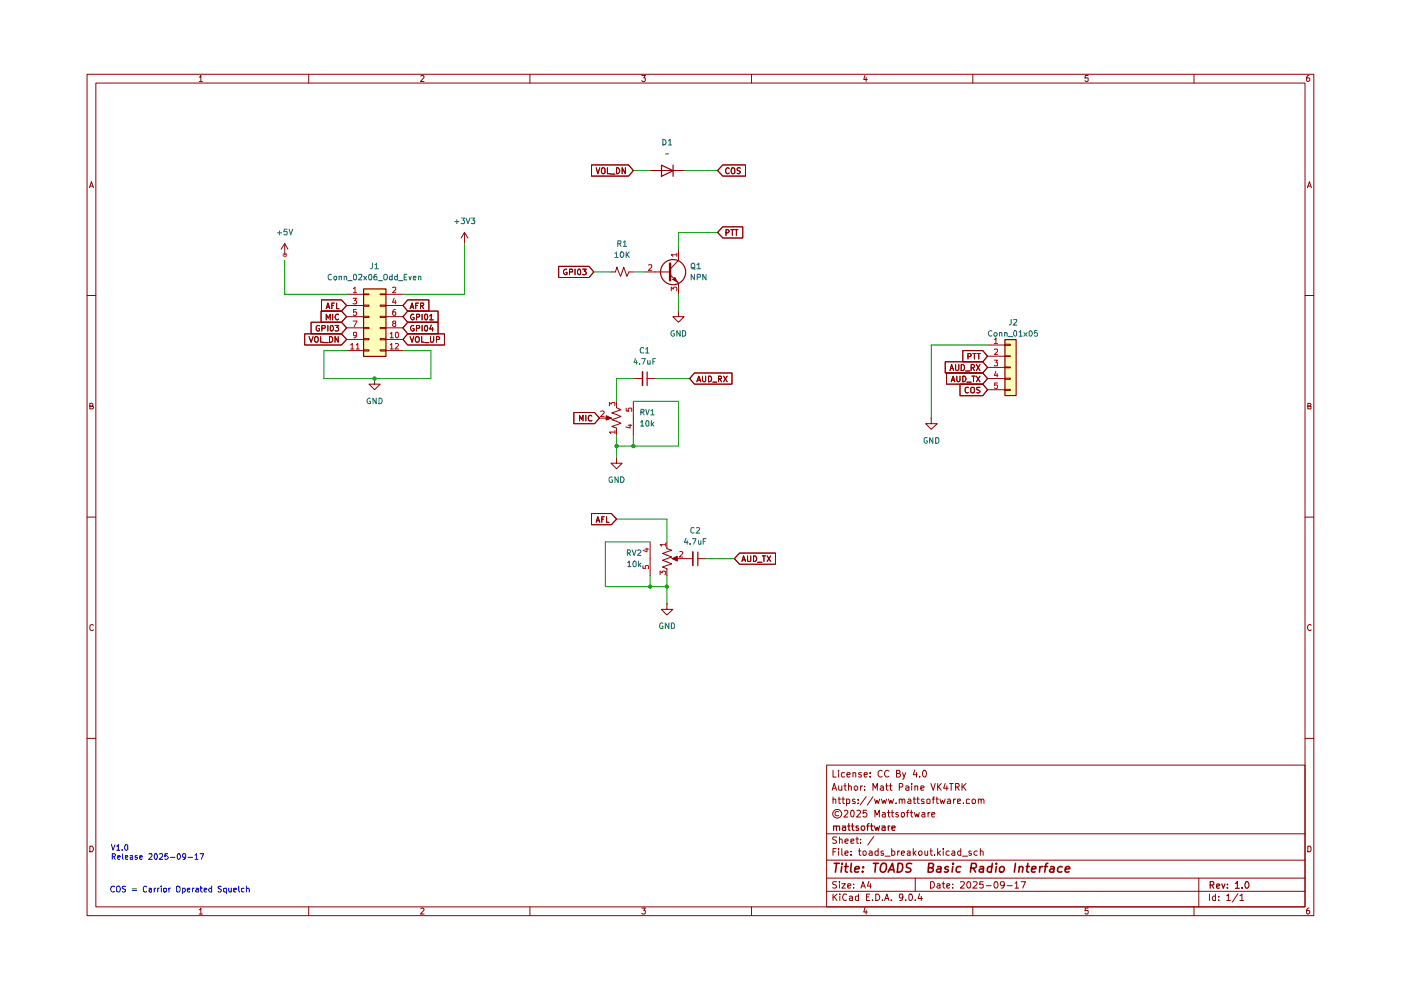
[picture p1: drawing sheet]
<svg xmlns="http://www.w3.org/2000/svg" width="297mm" height="210mm" viewBox="0 0 297 210" stroke-linecap="round" stroke-linejoin="round" font-family="sans-serif">
<g fill="none" stroke="#910000" stroke-width=".21">
<path d="M18.5 15.7h260.1v178.4h-260.1zM20.3 17.6h256.4v174.7h-256.4zM42.2 16.3h.2l.2-.3v1.3M42.2 17.3h.7M65.4 15.7v1.9M89.2 16.2l.5-.2 .2 .3-.7 1h.7M112.4 15.7v1.9M136.1 16h.7l-.3 .5 .3 .1v.5l-.1 .2h-.5l-.1-.2M159.3 15.7v1.9M183.4 16l-.3 .8h.8M183.6 16.4v.9M206.2 15.7v1.9"/>
<path d="M230.7 16h-.6l-.1 .6 .6-.1 .1 .6-.2 .2h-.3l-.2-.2M253.2 15.7v1.9M277.5 16l-.3 .1-.2 .2v.8l.5 .2 .2-.3v-.3l-.2-.2h-.4l-.1 .2M19 39.8l.4-1.3 .4 1.3M19.1 39.5h.6M277.2 39.8l.4-1.3 .4 1.3M277.3 39.5h.6M18.5 62.7h1.8M276.7 62.7h1.9M19 86.1l.6-.1v-.4l-.6-.1v1.2h.6l.2-.4-.3-.2M277.3 86.1h.4l.3-.2-.1-.3-.6-.1v1.2h.6l.1-.5-.3-.1M18.5 109.6h1.8"/>
<path d="M276.7 109.6h1.9M19.8 132.6l-.3-.2-.5 .4v.5l.2 .3 .4 .1 .2-.2M278 132.6l-.2-.2a.64 .64 0 0 0-.6 .7 .64 .64 0 0 0 .6 .6l.2-.2M18.5 156.5h1.8M276.7 156.5h1.9M19 179.4h.6l.1 .3 .1 .4-.2 .5h-.6zM175.3 162.2h101.4v30.1h-101.4zM175.3 176.8h101.4M176.4 167.6l.5-1.5 .5 1.5M176.5 167.1h.7M176.6 169.6l.3-.2 .3 .1v.8M176.6 163.3v1.5h.7"/>
<path d="M176.6 169v1.3M177.3 179.9h-.7v1.5M177.4 177.5h-.7l-.2 .2 .2 .4h.4l.3 .3-.1 .3h-.8M177.7 169.4h.5M177.8 179.9v.2M177.8 172.1a.48 .48 0 0 0-.7 .1 .48 .48 0 0 0 0 .6 .48 .48 0 0 0 .7 .1M177.8 166.6v.8l.3 .2 .4-.2M177.8 163.3v.2M177.8 163.8v1M177.9 169v1.2l.1 .1h.2M178 178.1l.1-.2 .5 .2v.7M178 177.5v1.3"/>
<path d="M178.5 179.9v1.3l.2 .2M178.5 169.4h.6M178.5 166.6v1M178.7 169v1.2l.1 .1h.3M178.9 166.6h.5M179 172l.2-.2 .5 .1v.5l-.8 .8h.8M179.1 163.8h-.6l-.1 .3 .1 .6h.6M179.2 178.4l.6-.2-.1-.3-.5 .2v.5l.2 .2 .3-.1M179.2 166.1v1.4l.2 .1M179.5 169.5l.4-.1 .3 .3-.1 .6h-.6M179.5 169.4v1.5M179.6 164.3l.7-.1-.1-.4h-.5l-.1 .2 .1 .7h.5"/>
<path d="M179.9 166.8l.2-.2 .4 .2v.8M179.9 166.1v1.5M180.4 178.4l.6-.2v-.2h-.6v.7h.6M180.4 172l.3-.2a.8 .8 0 0 1 .4 .7 .8 .8 0 0 1-.4 .7l-.3-.1-.1-.5zM180.8 163.9l.6-.1v1M180.8 163.8v1M181.1 166.9l.3-.3h.2l.3 .3v.4l-.3 .3h-.2l-.3-.3zM181.3 169.5h-.5v.3l.6 .3-.1 .2h-.5M181.4 177.9h.6M181.7 177.5v1.2l.3 .1M181.7 172l.2-.2h.3l.3 .4-.9 1h.9M181.9 170.3h.1"/>
<path d="M181.9 169.5v.2M182.2 179.9v1.3l.3 .2M182.5 178.7v.1M182.5 178v.1M182.5 166.6v1M182.6 163.8h-.5l-.1 .2 .6 .3v.4h-.6M182.9 166.6l-.4 .3M183.2 164.3l.7-.1-.1-.4h-.5l-.1 .2 .1 .7h.5M183.3 167.4v.2M183.3 166.7v.1M183.6 168.9l-1.2 1.8M183.7 171.8h-.7v.7l.6-.2 .2 .3-.1 .5-.1 .1-.6-.1"/>
<path d="M184.5 164.6v.2M184.5 163.8v.2M185.1 167.6v-1.5l.5 1 .4-1v1.5M185.1 168.9l-1.2 1.8M185.3 177.4l-1.3 1.8M185.4 169.4l.3 .9 .2-.6 .3 .6 .3-.9M185.5 173.2v-1.4l.4 1 .5-1v1.4M186.2 179.9v1.5M186.7 166.7l.4-.1 .2 .2v.8M186.9 169.4l.3 .9 .3-.6 .2 .6 .3-.9M187 163.5l-.4-.2-.4 .4v.7l.4 .4 .4-.2M187.1 172.3h.5l.1 .9"/>
<path d="M187.3 167l-.7 .2 .3 .4 .4-.1M187.7 172.6h-.5l-.2 .3 .2 .3 .5-.1M187.8 166.6h.5M188 166.1v1.3l.3 .2M188.1 172.3h.6M188.4 171.8v1.2l.3 .2M188.4 169.4l.2 .9 .3-.6 .2 .6 .4-.9M188.5 163.5a.68 .68 0 0 0-1 .4 .68 .68 0 0 0 .6 .9l.4-.2M188.6 166.6h.5M188.8 166.1v1.4l.3 .1M189 172.3h.5M189.1 179.9v1.5"/>
<path d="M189.1 171.8v1.2l.4 .2M190 170.3h.1M190.1 164l.7-.1v-.5l-.7-.1v1.5h.6l.2-.3v-.2l-.3-.3M190.4 172.3h-.4l-.1 .2 .2 .2 .4 .2-.1 .2h-.5M190.7 169.6l.1-.2 .4 .1 .1 .8M190.7 166.9h.5a.41 .41 0 0 0 .2-.4 .41 .41 0 0 0-.2-.4h-.5v1.5M190.7 169.4v.9M191.2 172.3h.5l.1 .6-.3 .3-.4-.1zM191.3 169.7l.1-.3 .4 .1 .1 .8M191.3 163.8l.4 1M192 166.7l.4-.1 .3 .2v.8M192 163.8l-.4 1.3-.3 .1"/>
<path d="M192.2 172.3h.5M192.5 169.5l.5-.1 .1 .3v.6h-.6l-.1-.3 .7-.2M192.7 171.8l-.3 .2v1.2M192.7 167l-.7 .1v.4h.7M193 172.3h.5M193.2 171.8v1.2l.3 .2M193.3 166.1v.2M193.3 166.6v1M193.6 179.9v1.5M193.6 169.4h.5M193.8 169v1.2l.1 .1h.2M193.9 172.3l.2 .9 .3-.6 .2 .6 .3-.9"/>
<path d="M194 166.8l.2-.2 .4 .1v.9M194 163.2l-.4 1.1h.9M194 166.6v1M194.3 163.8v1M194.4 169.4h.5M194.6 169v1.2v.1h.3M195 164.6v.2M195.2 167.1l.7-.1-.1-.3h-.6v.8h.6M195.5 172.3h.5l.1 .9M195.9 169.5a.36 .36 0 0 0-.6 .2l.6 .3v.3h-.6M195.9 163.3a.75 .75 0 0 1 .6 .7 .75 .75 0 0 1-.6 .8 .92 .92 0 0 1 0-1.5zM196.1 172.6h-.5l-.2 .3 .2 .3 .5-.1"/>
<path d="M196.6 169.5l.3-.1 .3 .2-.1 .7h-.6zM196.8 172.3v.9M197.2 172.3h-.4v.3M197.4 179.9v1.3l.3 .2M197.4 166.1l.5 1.5 .4-1.5M197.5 172.7l.7-.1-.1-.3h-.5l-.1 .2 .1 .6h.5M197.6 169.4h.5M198.1 169h-.2v1.3M198.5 169.4h.5M198.6 169v1.2l.1 .1h.3M198.8 166.1v1.5M198.8 179.9v1.5"/>
<path d="M199 166.8l.6 .8M199.3 169.4l.3 .9 .2-.6 .3 .6 .3-.9M199.6 166.1l-.8 .9M200 179.9v.2M200.4 166.1l-.3 1h.9M200.7 166.6v1M200.9 169.5l.4-.1 .2 .3v.6h-.6l-.1-.3 .7-.2M201.3 166.1h.8M201.7 166.1v1.5M202.2 169.4v.9M202.6 169.4l-.4 .3M202.6 166.9h.5a.41 .41 0 0 0 .3-.4 .41 .41 0 0 0-.3-.4h-.5v1.5"/>
<path d="M202.9 166.9l.5 .7M203 169.9l.6-.1v-.3h-.6v.8h.6M203.7 179.9v1.5M204 166.1v1.5M204.2 166.8l.6 .8M204.3 170.3h.1M204.8 166.1l-.8 .9M205.6 169.5l-.5-.1-.2 .2v.7h.7M206.1 169.7l.2-.3 .5 .3-.1 .6h-.5zM207.4 169.6l.2-.2 .3 .1 .1 .8M207.4 169.4v.9M207.9 179.9v1.5"/>
<path d="M208 169.7l.2-.3 .3 .1 .1 .8M277.3 179.4h.5l.2 .3v.6l-.2 .3h-.5zM42.2 192.9h.2l.2-.4v1.3M42.2 193.8h.7M65.4 192.3v1.8M89.2 192.7l.5-.2 .2 .4-.7 .9h.7M112.4 192.3v1.8M136.1 192.5h.7l-.3 .5 .3 .1v.5l-.1 .2h-.5l-.1-.2M159.3 192.3v1.8M175.3 189h101.4M175.3 186.2h101.4M175.3 182.4h101.4"/>
<path d="M176.6 189.6v1.3M176.6 180.6h.5M176.9 190.2l.6 .7M177.4 186.9h-.7l-.2 .3 .2 .3 .4 .1 .3 .3-.1 .3h-.8M177.5 189.6l-.9 .7M177.8 180.4v1M178 186.9v.1M178 187.4v.9M178.1 189.6v.1M178.1 190v.9M178.5 187.4h.7l-.7 .9h.7M179.2 180.9l.6-.1-.1-.4-.5 .2v.6l.2 .2 .3-.1"/>
<path d="M179.5 189.7l-.6-.1a.7 .7 0 0 0-.3 .8 .7 .7 0 0 0 .8 .4h.1M179.7 187.9l.7-.2-.1-.2h-.6v.7h.6M180.1 190.1l.4-.1 .3 .2v.7M180.4 181.2v.2M180.4 180.5v.1M180.8 190.3l-.7 .2v.3h.7M181 188.2v.1M181 187.5h.1M182 190.1l-.4-.1-.2 .2v.6h.6M182 189.6v1.3M182 180.4h.5M182.5 188.3l.5-1.4 .5 1.4"/>
<path d="M182.7 187.9h.6M183 180.6l.2-.2 .4 .2v.7l-.4 .1-.2-.2zM183.4 192.4l-.3 1h.8M183.6 193v.8M183.7 190.2h.5M184.2 186.9l-.3 1h.8M184.3 180.5l.4-.1 .2 .2v.8M184.4 189.6h-.7v1.3h.7M184.6 187.4v.9M184.9 180.8l-.7 .2 .2 .4 .5-.1M185 190.8v.1M185.7 189.6h.5a.74 .74 0 0 1 .3 .9 .74 .74 0 0 1-.8 .4z"/>
<path d="M186.2 180.5l-.4-.1-.3 .3 .1 .6h.6M187.1 190.8v.1M187.3 180.5l-.4-.1-.1 .3 .1 .2h.4l.1 .3-.2 .2-.4-.1M187.5 190.9l.5-1.3 .5 1.3M187.6 181.5h1.1M187.7 190.5h.7M189 190.8v.1M189.1 180.5l.4-.1 .2 .3v.4l-.2 .3-.4-.1M190.3 180.4v1M190.8 180.4l-.5 .3M191.1 180.9l.7-.1-.2-.4-.5 .2v.6l.2 .2 .4-.1M191.4 190.2l-.2 .2-.4-.1-.1-.1 .1-.6 .5 .1a1.08 1.08 0 0 1-.2 1.2h-.3"/>
<path d="M192 190.8v.1M192.4 180.5h.6v.9M192.8 189.7l.5-.1a.84 .84 0 0 1-.3 1.3l-.3-.2zM193 180.8l-.6 .1v.4h.6M193.8 180.8l.4 .6M194.1 190.8v.1M194.1 186.2v2.8M194.2 180.4l-.6 .5M194.7 180.7l.3-.3h.2l.3 .3v.4l-.3 .3h-.2l-.3-.3zM195 189.5l-.4 1h1M195.3 190v.9M196.1 180.4v.8l.2 .2 .4-.2"/>
<path d="M196.7 180.4v1M197.2 180.4h.5M197.3 186.9h.6a.77 .77 0 0 1 .2 .9 .77 .77 0 0 1-.8 .5zM198.1 181.2v.2M198.7 187.5l.4-.1 .2 .1v.8M199 180.8l.4 .6M199.3 187.7l-.7 .3 .2 .3 .5-.1M199.4 180.4l-.6 .5M199.7 187.4h.6M200 186.9v1.2l.3 .2M200 180.4v1M200.7 187.9l.6-.2v-.2h-.6v.7h.6"/>
<path d="M201.3 180.5l-.5-.1-.2 .3v.4l.2 .3 .5-.1M201.8 180.5l.5-.1 .1 .2v.8M202 188.2v.1M202 187.5h.1M202.4 180.8l-.6 .2 .2 .4 .4-.1M203.6 187l.7-.1 .2 .3-.1 .3-.8 .8h.9M203.7 180.5l-.4-.1-.3 .3v.4l.3 .3 .4-.1M204 181.5h1.1M205.1 187l.1-.1a.69 .69 0 0 1 .7 .6 .69 .69 0 0 1-.3 .7l-.1 .1a.73 .73 0 0 1-.6-.5 .73 .73 0 0 1 .2-.8zM205.9 180.5l-.3-.1-.2 .3 .2 .2h.3l.1 .3-.2 .2-.4-.1M206.2 192.3v1.8M206.3 187l.7-.1 .2 .4-.1 .2-.9 .8h1"/>
<path d="M207.2 180.5a.45 .45 0 0 0-.7 .2v.4a.45 .45 0 0 0 .7 .2M207.9 180.6l.1-.2 .4 .2v.8M208.4 186.9h-.6l-.1 .6h.7v.7h-.7M209.1 187.8h1M211 186.9h.4a.84 .84 0 0 1-.3 1.4 .88 .88 0 0 1-.1-1.4zM212.9 187.5l-.2 .3h-.4l-.2-.3 .2-.6 .6 .1a.97 .97 0 0 1-.4 1.3h-.2M213.5 187.8h1.1M215.2 187.3l.4-.4v1.4M215.2 188.3h.8M216.5 186.9h.9l-.6 1.4M230.7 192.5h-.6l-.1 .6 .6-.1 .1 .6-.2 .2h-.3l-.2-.2M253.2 192.3v1.8"/>
<path d="M254.2 186.2v6.1M256.5 189.6v1.3M257.7 190.1l-.4-.1-.3 .2 .1 .6h.6M257.7 189.6v1.3M258.4 190.8v.1M258.4 190.1v.1M260.1 189.9l.3-.3v1.3M260.1 190.9h.8M262.5 189.5l-1.2 1.8M262.9 189.9l.4-.3v1.3M262.9 190.9h.8M277.5 192.5l-.3 .1-.2 .3v.7l.5 .2 .2-.3v-.3l-.2-.2h-.4l-.1 .2"/>
<circle cx="177.5" cy="172.6" r=".94"/>
</g>
<g fill="none" stroke="#910000" stroke-width=".25">
<path d="M176.7 175.2l.6-.1v1M176.7 175.1v1M177.3 175.3l.1-.2h.5l.1 1M178.6 175.1h.6l.1 1M179.3 175.5l-.7 .1v.4h.7M179.7 175.1h.5M180 174.6v1.4l.2 .1M180.6 175.1h.5M180.7 174.6v1.2l.4 .3M182 175.1h-.4l-.1 .2 .2 .3h.3v.4h-.5M182.7 175.2l.5-.1 .1 .3v.4l-.2 .3h-.3l-.2-.3zM183.8 175.1h.5"/>
<path d="M184.3 174.6l-.4 .3v1.2M184.5 175.1h.6M184.8 174.6v1.4l.3 .1M185.4 175.1l.3 1 .3-.7 .2 .7 .3-1M187 175.1h.6l.1 1M187.7 175.5l-.7 .1v.4h.7M188.3 175.1v1M188.7 175.1h-.3l-.1 .3M189.1 175.6l.7-.1-.1-.4h-.5l-.1 .2 .1 .7h.5M256.6 187.7l.7-.1v-.5l-.2-.2h-.5v1.4M256.9 187.7l.4 .6M257.9 187.9l.7-.2-.1-.2-.4-.1-.2 .2v.6l.2 .1h.4"/>
<path d="M259 187.4l.4 .9 .3-.9M260.2 188.2v.1M260.2 187.5v.1M261.9 187.3l.4-.4v1.4M261.9 188.3h.9M263.4 188.2v.1M264.1 187l.2-.1a.76 .76 0 0 1 .5 .7 .76 .76 0 0 1-.5 .7 .97 .97 0 0 1-.2-1.3z"/>
</g>
<g fill="none" stroke="#910000" stroke-width=".34">
<path d="M176.9 183h1.1M177.4 183l-.3 1.9M178.5 183.7l-.2 1.2M178.6 183v.2M179.1 183.7h.7M179.4 183l-.2 1.7 .5 .2M180.5 183l-.2 1.7 .3 .2M181.3 184.3l.9-.2-.1-.3a.6 .6 0 0 0-.8 .2v.8h.7M182.9 184.7v.2M183 183.8l.1 .1-.1 .1v-.2v.2M185.2 183h1.1M185.7 183l-.2 1.9"/>
<path d="M186.9 183.3l.3-.3h.4a1.07 1.07 0 0 1 .3 1.2 1.07 1.07 0 0 1-.9 .7l-.1-.1a1.17 1.17 0 0 1 0-1.5zM188.3 184.9l.9-1.9 .4 1.9M188.6 184.4h.9M190.4 183l.8 .1a1.19 1.19 0 0 1-.5 1.8h-.5zM193.3 183.1l-.7-.1-.4 .4v.4l.8 .3 .1 .5a.79 .79 0 0 1-1.1 .2M196.8 184h.7l.3-.2 .2-.4-.4-.4h-.7l-.1 1.9h.6l.4-.2v-.6l-.3-.1M198.8 183.8h.7l-.1 1.1M199.6 184.1l-.7 .1-.4 .3 .3 .4 .7-.1M201.1 183.8a.48 .48 0 0 0-.8 .3l.3 .2 .4 .1 .1 .3a.6 .6 0 0 1-.9 .1M202 183.7l-.2 1.2M202.1 183l-.2 .1h.3l-.1-.1-.1 .2M203.7 183.8l-.6-.1-.3 .4v.6l.2 .2 .5-.1"/>
<path d="M205.9 184.1h.7l.3-.2v-.8l-.9-.1-.3 1.9M206.3 184.1l.5 .8M207.8 183.8h.7l-.1 1.1M208.5 184.1l-.8 .2a.36 .36 0 0 0 .2 .6l.5-.1M210.3 183.8h-.8l-.2 .8 .3 .3 .5-.1M210.4 183l-.3 1.9M211.2 183v.2M211.2 183.7l-.1 1.2M211.9 184.1l.4-.4 .5 .1 .1 .3-.1 .6-.3 .2-.5-.1zM215.3 183l-.2 1.9M216.1 183.9l.3-.2 .4 .1-.1 1.1M216.2 183.7l-.2 1.2"/>
<path d="M217.6 183.7h.7M217.9 183l-.2 1.7 .4 .2M218.7 184.3l.9-.2v-.3l-.6-.1-.2 .3v.8h.7M220.5 183.7l-.1 1.2M221.1 183.7l-.5 .1-.1 .3M221.4 183.7h.7M222.2 183l-.5 .3-.2 1.6M222.8 183.8h.6v1.1M223.5 184.1l-.7 .1-.3 .5 .3 .2 .6-.1M225.2 183.8a.65 .65 0 0 0-.9 .3v.6a.64 .64 0 0 0 .8 .1M225.9 184.3l.9-.2-.1-.3a.6 .6 0 0 0-.8 .2v.8h.8"/>
</g>
<g fill="#ffb">
<path d="M77 61.2h4.8v14.3h-4.8z"/>
<path d="M213 72h2.4v11.8h-2.4z"/>
</g>
<g fill="none" stroke="#910000" stroke-width=".21">
<path d="M60.4 54h.1M60.4 51.6l-.8 1.2M60.4 51.6l.6 1.2M60.4 51.6v2.4M98.5 51.6h.1M98.5 49.3l-.7 1.2M98.5 49.3l.7 1.2M98.5 49.3v2.3M118.4 56.5h6.5l1 1.2-1 1.1h-6.5zM120.1 57.1a.54 .54 0 0 0-.6 .6 .54 .54 0 0 0 .7 .5v-.5h-.2M120.7 57.7h.6l.1-.6h-.7v1.2M121.9 57.1v1.2"/>
<path d="M122.6 57.1h.3l.2 .2v.7l-.3 .3a.7 .7 0 0 1-.2-1.2zM123.5 57.1h.8l-.4 .4 .4 .2-.1 .5h-.7M64.6 70.8h7.8l1.1 1.2-1.1 1.2h-7.8zM65.5 71.4l.5 1.2 .4-1.2M66 68.3h6.4l1.1 1.2-1.1 1.3h-6.4zM66.7 71.5l.5-.1a.65 .65 0 0 1 .3 .7 .65 .65 0 0 1-.5 .5l-.3-.2zM67.7 69.1a.45 .45 0 0 0-.6 .2v.6a.45 .45 0 0 0 .6 .2v-.4h-.1M68 71.4v1.2h.6M68.1 66h4.3l1.1 1.1-1.1 1.2h-4.3zM68.2 63.6h4.2l1.1 1.2-1.1 1.2h-4.2zM68.2 69.6h.6l.2-.2-.1-.3-.7-.1v1.2M68.7 72.6h.9"/>
<path d="M69.2 67.8v-1.2l.4 .9 .4-.9v1.2M69.2 65.4l.3-1.1 .4 1.1M69.3 65.1h.5M69.5 69v1.2M69.8 71.4h.4l.3 .2v.7l-.3 .3h-.4zM70.1 69.1l.3-.1a.64 .64 0 0 1 .3 .6 .64 .64 0 0 1-.4 .6l-.3-.3zM70.4 64.8h.3M70.5 66.6v1.2M70.9 64.3h-.5v1.1M71 69h.8l-.4 .4 .4 .3-.1 .4h-.7M71.4 64.3v1.1h.5M71.7 71.4v1.2l-.7-1.2v1.2"/>
<path d="M71.8 66.7l-.5-.1a.67 .67 0 0 0-.3 .7 .67 .67 0 0 0 .5 .5l.3-.2M73.5 62.4h3.5M73.5 64.8h3.5M73.5 67.1h3.5M73.5 69.5h3.5M73.5 72h3.5M73.5 74.3h3.5M77 62.3h1.2v.2h-1.2zM77 64.7h1.2v.2h-1.2zM77 67.1h1.2v.2h-1.2zM77 69.4h1.2v.3h-1.2zM77 71.8h1.2v.3h-1.2z"/>
<path d="M77 74.2h1.2v.2h-1.2zM80.6 62.3h1.2v.2h-1.2zM80.6 64.7h1.2v.2h-1.2zM80.6 67.1h1.2v.2h-1.2zM80.6 69.4h1.2v.3h-1.2zM80.6 71.8h1.2v.3h-1.2zM80.6 74.2h1.2v.2h-1.2zM81.8 62.4h3.6M81.8 64.8h3.6M81.8 67.1h3.6M81.8 69.5h3.6M81.8 72h3.6"/>
<path d="M81.8 74.3h3.6M86.4 70.8h7.8v2.4h-7.8l-1-1.2zM86.4 66h6.5v2.3h-6.5l-1-1.2zM86.4 68.3h6.5v2.5h-6.5l-1-1.3zM86.4 63.6h4.5v2.4h-4.5l-1-1.2zM87 71.4l.4 1.2 .3-1.2M87 65.4l.4-1.1 .3 1.1M87 65.1h.6M87.7 66.6h-.4a.67 .67 0 0 0-.3 .7 .67 .67 0 0 0 .5 .5l.3-.2v-.3h-.3M87.7 69.1a.54 .54 0 0 0-.7 .6 .54 .54 0 0 0 .8 .4v-.4h-.3M88.1 71.5l.3-.1a.6 .6 0 0 1 .5 .6 .6 .6 0 0 1-.5 .6l-.3-.5zM88.1 64.8h.5"/>
<path d="M88.3 67.2l.6-.1v-.5h-.6v1.2M88.3 69.6h.6v-.5l-.6-.1v1.2M88.7 64.3h-.6v1.1M89.2 64.9l.5-.1v-.5h-.5v1.1M89.4 71.4v1.2h.5M89.4 64.9l.4 .5M89.5 66.6v1.2M89.5 69v1.2M90.1 66.7l.1-.1a.59 .59 0 0 1 .5 .4 .59 .59 0 0 1-.1 .6l-.2 .2-.3-.2zM90.1 69.1l.3-.1a.78 .78 0 0 1 0 1.2l-.3-.1zM90.1 72.6h.8M91.1 67l.3-.4v1.2"/>
<path d="M91.1 67.8h.8M91.3 71.4v1.1l.1 .1h.3l.2-.3v-.9M91.4 68.9l-.3 .9h.8M91.7 69.4v.8M92.5 72h.5l.2-.2-.1-.3-.6-.1v1.2M79.4 80.3v1.1h1.2l-1.2 1.2-1.2-1.2h1.2M79.4 80.3h.1M121.7 87.5h4.4l1 1.1-1 1.2h-4.4zM122.9 89.2v-1.1l.4 .8 .3-.8v1.1M124.2 88.1v1.1M125.5 88.2l-.3-.1a.67 .67 0 0 0-.5 .5 .67 .67 0 0 0 .3 .6h.5M130.7 86.3v.1l1 .5-2 .6 2 .8-2 .7 2 .7-2 .7 1 .4v.2"/>
<path d="M141.4 128v1.2h1.3l-1.3 1.2-1.2-1.2h1.2M141.4 128h.1"/>
</g>
<path d="M77.1 61.3h4.7v14.3h-4.7z" fill="none" stroke="#910000" stroke-width=".25"/>
<g fill="none" stroke="#b90000" stroke-width=".21">
<path d="M74.3 73.2l.4-.4v1.2M74.3 74h.7M74.8 63.2h.8l-.4 .6h.3l.1 .1-.1 .5-.7-.1M74.8 68.1h.9l-.6 1.2M74.9 61.2l.4-.3v1.2M74.9 62.1h.7M75.5 65.6h-.6v.6l.6-.1a.45 .45 0 0 1 0 .6 .45 .45 0 0 1-.6 .1v-.1M75.5 73.2l.4-.4v1.2M75.5 74h.7M75.6 71l-.2 .2h-.3l-.2-.2v-.5l.6-.1 .1 .2-.2 .9-.4 .1M82.7 70.8l.4-.4v1.2M82.7 73.2l.4-.4v1.2"/>
<path d="M82.7 74h.7M82.7 71.6h.7M83.2 61h.7v.4l-.7 .7h.7M83.5 68.6l-.3-.4 .2-.1h.4l.1 .3-.7 .3v.3l.3 .3 .4-.2v-.4l-.2-.1M83.6 63.2l-.4 .9h.8M83.8 65.6l-.4 .2-.2 .8 .3 .3 .4-.2-.1-.6h-.4l-.2 .3M83.8 72.9l.4-.1 .3 .4-.8 .8h.8M83.8 63.7v.7M83.9 70.5l.4-.1a.86 .86 0 0 1-.1 1.2l-.3-.1z"/>
</g>
<path d="M128.5 88.1l1.1 .5-1.1 .5z" fill="#910000"/>
<g fill="none" stroke="#910000" stroke-width=".21">
<path d="M137.8 36.2h7.2M153.2 35h4.9v2.3h-4.9l-1.1-1.1zM154.6 35.7l-.1-.1a.61 .61 0 0 0-.7 .3 .61 .61 0 0 0 .1 .8l.4 .1 .3-.1M155.3 35.6h.2l.3 .2v.9l-.5 .1a.86 .86 0 0 1 0-1.2zM157 35.6h-.5l-.2 .1v.4l.7 .4-.3 .3-.4-.1M139 57.7h3.1M142.1 58.3l1.7 1.7M143.8 55.2l-1.7 1.9M153.2 48.1h4.3v2.4h-4.3l-1.1-1.2zM153.9 49.4h.4l.3-.5-.3-.2h-.4v1.3M154.9 48.7h.7M155.3 48.7v1.3"/>
<path d="M155.8 48.7h.7M156.1 48.7v1.3M200.4 76.7h8l1 1.2-1 1.2h-8zM200.7 79.1h7.7l1 1.2-1 1.1h-7.7zM201.4 78.6l.4-1.3 .4 1.3M201.5 78.1h.6M202.6 77.3v1.1l.2 .2h.2l.3-.3v-1M202.9 79.8v.9l.2 .2 .4-.2v-.9M203.8 77.3h.3l.4 .3v.6l-.4 .4h-.3zM204.1 74.3h4.3l1 1.2-1 1.2h-4.3zM204.1 79.8h.5a.66 .66 0 0 1 .2 .7 .66 .66 0 0 1-.7 .4zM204.7 78.7h1"/>
<path d="M205.2 75.6l.6-.1v-.5l-.6-.1v1.2M205.9 78h.5l.2-.2v-.3l-.2-.2h-.5v1.3M206.1 79.8h.7M206.2 74.9h.7M206.2 78l.4 .6M206.4 79.8v1.1M206.6 74.9v1.2M207 77.3l.8 1.3M207 79.8l.8 1.1M207.2 74.9h.7M207.5 74.9v1.2M207.8 77.3l-.8 1.3"/>
<path d="M207.8 79.8l-.8 1.1M209.4 73.2h3.6M209.4 75.5h3.6M209.4 77.9h3.6M213 73h1.2v.2h-1.2zM213 75.4h1.2v.2h-1.2zM213 77.8h1.2v.2h-1.2zM127.1 88.6h2.2M128.5 88.1l1.1 .5-1.1 .5zM130.7 96.9v1.3h1.2l-1.2 1.2-1.2-1.2h1.2M130.7 96.9h.1M130.7 85.1v1.2"/>
<path d="M130.7 91v1.2M134.3 85.1v7.1M197.4 88.6v1.2h1.3l-1.3 1.2-1.1-1.2h1.1M197.4 88.6h.1M201.7 80.9l.4-1.1 .3 1.1M201.8 80.6h.6M203.5 81.4h4.9l1 1.2-1 1.3h-4.9zM205 81h.9M205.3 82.2l-.5-.1-.2 .3 .1 .7 .3 .2 .3-.1M205.8 82.3l.2-.2h.4l.2 .2v.8l-.3 .2-.5-.2zM207.8 82.1h-.6l-.1 .4a.57 .57 0 0 1 .6 .7h-.6M209.4 80.3h3.6"/>
<path d="M209.4 82.6h3.6M213 80.2h1.2v.2h-1.2zM213 82.5h1.2v.3h-1.2zM125.4 108.9h4.2l1.1 1.2-1.1 1.2h-4.2zM126.4 110.7l.3-1.1 .5 1.1M126.5 110.4h.6M127.6 110.1h.3M128.1 109.6h-.5v1.1M128.6 109.6v1.1h.5"/>
</g>
<g fill="none" stroke="#b90000" stroke-width=".21">
<path d="M210.8 72l.4-.4v1.2M210.8 74.1h.7v.4l-.7 .7h.7M210.8 76.4h.7l-.3 .5 .3 .1v.5h-.7M210.8 72.8h.7M211.2 78.7l-.4 .9h.8M211.4 79.2v.7M127.3 87.2l.5-.1 .3 .3-.8 .9h.8M129.2 86v-.7l.4 .4 .2-.4h.5v.7M130.4 91.6h-1.2l.3 .3M130.4 91.3v.6M132.8 86.5v.6l.5 .1-.1-.2v-.3l.1-.2h.6v.7M133.2 90.2h.7"/>
<path d="M133.6 90v.8l-.9-.3M211.5 81.2h-.6l-.1 .5h.7v.5l-.2 .2h-.3l-.2-.2"/>
</g>
<g fill="none" stroke="#910000" stroke-width=".25">
<path d="M140.3 35l2.4 1.2-2.4 1.2zM142.7 35v2.4M213.1 72h2.3v11.9h-2.3z"/>
<circle cx="142.7" cy="57.7" r="2.67"/>
</g>
<path d="M142.1 55.9v3.5" fill="none" stroke="#910000" stroke-width=".51"/>
<path d="M143.1 58.8l.5 1-.9-.5z" fill="#910000"/>
<g fill="none" stroke="#910000" stroke-width=".21">
<path d="M125.4 35h7.9l1 1.2-1 1.1h-7.9zM126.4 35.6l.3 1.2 .5-1.2M127.8 35.6h.2l.3 .2v.9l-.5 .1a.86 .86 0 0 1 0-1.2zM128.8 35.6v1.2h.6M129.5 36.9h.9M130.7 35.6a.64 .64 0 0 1 .7 .6 .64 .64 0 0 1-.7 .6zM132.6 35.6v1.2l-.7-1.2v1.2M129.5 57.7h1l.3-1.1 .8 2 .6-2 .7 2 .4-.9h1M136.7 57.7h2.3M142.7 59.3l.4-.5 .5 1zM143.8 52.8v2.4M143.8 66v1.1h1.2l-1.2 1.2-1.1-1.2h1.1"/>
<path d="M143.8 66h.1M143.8 60v2.4M147.2 79.1h8v2.3h-8l-1-1.1zM148.9 79.8v.9l.3 .2 .4-.1v-1M150.2 79.8h.4a.66 .66 0 0 1 .3 .7 .66 .66 0 0 1-.7 .4zM153.4 79.8l.8 1.1M154.2 79.8l-.8 1.1M134.3 80.3h1.9M137.2 80.3h1.8M147.7 80.9l.5-1.1 .4 1.1M147.8 80.6h.6M151.1 81h.9"/>
<path d="M152.3 80.3h.6l.1-.4-.2-.1h-.5v1.1M152.6 80.3l.4 .6M141.4 116.1v.2l1 .4-1.9 .6 1.9 .8-1.9 .7 1.9 .7-1.9 .7 .9 .4v.2M145 118.4h1.9M147.9 118.4h1.9M156.8 117.3h7.6v2.3h-7.6l-1.1-1.2zM157.3 119l.3-1.1 .5 1.1M157.4 118.7h.6M158.5 117.9l.1 1.1h.5l.1-.1v-1M159.8 117.9a.66 .66 0 0 1 .6 .4 .66 .66 0 0 1-.2 .7h-.4zM160.6 119.2h.9M161.6 117.9h.7"/>
<path d="M162 117.9v1.1M162.6 117.9l.8 1.1M163.4 117.9l-.8 1.1"/>
</g>
<path d="M137.5 56.2h.7v.4l-.7 .7h.7M143.5 54h-1.2l.4 .4M143.5 53.7v.7M142.3 61.6v-.7l.4 .4 .3-.4 .4 .1v.6" fill="none" stroke="#b90000" stroke-width=".21"/>
<path d="M137.2 78.9v2.8M148 117.1v2.8" fill="none" stroke="#910000" stroke-width=".25"/>
<path d="M136.2 78.8v2.9M146.9 117v2.9" fill="none" stroke="#910000" stroke-width=".34"/>
<path d="M142.5 118.4l1.1-.5v1.1z" fill="#910000"/>
<g fill="none" stroke="#910000" stroke-width=".21">
<path d="M125.4 35h7.9l1 1.2-1 1.1h-7.9zM126.4 35.6l.3 1.2 .5-1.2M127.8 35.6h.2l.3 .2v.9l-.5 .1a.86 .86 0 0 1 0-1.2zM128.8 35.6v1.2h.6M129.5 36.9h.9M130.7 35.6a.64 .64 0 0 1 .7 .6 .64 .64 0 0 1-.7 .6zM132.6 35.6v1.2l-.7-1.2v1.2M153.2 35h4.9v2.3h-4.9l-1.1-1.1zM154.6 35.7l-.1-.1a.61 .61 0 0 0-.7 .3 .61 .61 0 0 0 .1 .8l.4 .1 .3-.1M155.3 35.6h.2l.3 .2v.9l-.5 .1a.86 .86 0 0 1 0-1.2zM157 35.6h-.5l-.2 .1v.4l.7 .4-.3 .3-.4-.1M118.4 56.5h6.5l1 1.2-1 1.1h-6.5z"/>
<path d="M120.1 57.1a.54 .54 0 0 0-.6 .6 .54 .54 0 0 0 .7 .5v-.5h-.2M120.7 57.7h.6l.1-.6h-.7v1.2M121.9 57.1v1.2M122.6 57.1h.3l.2 .2v.7l-.3 .3a.7 .7 0 0 1-.2-1.2zM123.5 57.1h.8l-.4 .4 .4 .2-.1 .5h-.7M153.2 48.1h4.3v2.4h-4.3l-1.1-1.2zM153.9 49.4h.4l.3-.5-.3-.2h-.4v1.3M154.9 48.7h.7M155.3 48.7v1.3M155.8 48.7h.7M156.1 48.7v1.3M64.6 70.8h7.8l1.1 1.2-1.1 1.2h-7.8z"/>
<path d="M65.5 71.4l.5 1.2 .4-1.2M66 68.3h6.4l1.1 1.2-1.1 1.3h-6.4zM66.7 71.5l.5-.1a.65 .65 0 0 1 .3 .7 .65 .65 0 0 1-.5 .5l-.3-.2zM67.7 69.1a.45 .45 0 0 0-.6 .2v.6a.45 .45 0 0 0 .6 .2v-.4h-.1M68 71.4v1.2h.6M68.1 66h4.3l1.1 1.1-1.1 1.2h-4.3zM68.2 63.6h4.2l1.1 1.2-1.1 1.2h-4.2zM68.2 69.6h.6l.2-.2-.1-.3-.7-.1v1.2M68.7 72.6h.9M69.2 67.8v-1.2l.4 .9 .4-.9v1.2M69.2 65.4l.3-1.1 .4 1.1M69.3 65.1h.5"/>
<path d="M69.5 69v1.2M69.8 71.4h.4l.3 .2v.7l-.3 .3h-.4zM70.1 69.1l.3-.1a.64 .64 0 0 1 .3 .6 .64 .64 0 0 1-.4 .6l-.3-.3zM70.4 64.8h.3M70.5 66.6v1.2M70.9 64.3h-.5v1.1M71 69h.8l-.4 .4 .4 .3-.1 .4h-.7M71.4 64.3v1.1h.5M71.7 71.4v1.2l-.7-1.2v1.2M71.8 66.7l-.5-.1a.67 .67 0 0 0-.3 .7 .67 .67 0 0 0 .5 .5l.3-.2M86.4 70.8h7.8v2.4h-7.8l-1-1.2zM86.4 66h6.5v2.3h-6.5l-1-1.2z"/>
<path d="M86.4 68.3h6.5v2.5h-6.5l-1-1.3zM86.4 63.6h4.5v2.4h-4.5l-1-1.2zM87 71.4l.4 1.2 .3-1.2M87 65.4l.4-1.1 .3 1.1M87 65.1h.6M87.7 66.6h-.4a.67 .67 0 0 0-.3 .7 .67 .67 0 0 0 .5 .5l.3-.2v-.3h-.3M87.7 69.1a.54 .54 0 0 0-.7 .6 .54 .54 0 0 0 .8 .4v-.4h-.3M88.1 71.5l.3-.1a.6 .6 0 0 1 .5 .6 .6 .6 0 0 1-.5 .6l-.3-.5zM88.1 64.8h.5M88.3 67.2l.6-.1v-.5h-.6v1.2M88.3 69.6h.6v-.5l-.6-.1v1.2M88.7 64.3h-.6v1.1"/>
<path d="M89.2 64.9l.5-.1v-.5h-.5v1.1M89.4 71.4v1.2h.5M89.4 64.9l.4 .5M89.5 66.6v1.2M89.5 69v1.2M90.1 66.7l.1-.1a.59 .59 0 0 1 .5 .4 .59 .59 0 0 1-.1 .6l-.2 .2-.3-.2zM90.1 69.1l.3-.1a.78 .78 0 0 1 0 1.2l-.3-.1zM90.1 72.6h.8M91.1 67l.3-.4v1.2M91.1 67.8h.8M91.3 71.4v1.1l.1 .1h.3l.2-.3v-.9M91.4 68.9l-.3 .9h.8"/>
<path d="M91.7 69.4v.8M92.5 72h.5l.2-.2-.1-.3-.6-.1v1.2M147.2 79.1h8v2.3h-8l-1-1.1zM148.9 79.8v.9l.3 .2 .4-.1v-1M150.2 79.8h.4a.66 .66 0 0 1 .3 .7 .66 .66 0 0 1-.7 .4zM153.4 79.8l.8 1.1M154.2 79.8l-.8 1.1M200.4 76.7h8l1 1.2-1 1.2h-8zM200.7 79.1h7.7l1 1.2-1 1.1h-7.7zM201.4 78.6l.4-1.3 .4 1.3M201.5 78.1h.6M202.6 77.3v1.1l.2 .2h.2l.3-.3v-1"/>
<path d="M202.9 79.8v.9l.2 .2 .4-.2v-.9M203.8 77.3h.3l.4 .3v.6l-.4 .4h-.3zM204.1 74.3h4.3l1 1.2-1 1.2h-4.3zM204.1 79.8h.5a.66 .66 0 0 1 .2 .7 .66 .66 0 0 1-.7 .4zM204.7 78.7h1M205.2 75.6l.6-.1v-.5l-.6-.1v1.2M205.9 78h.5l.2-.2v-.3l-.2-.2h-.5v1.3M206.1 79.8h.7M206.2 74.9h.7M206.2 78l.4 .6M206.4 79.8v1.1M206.6 74.9v1.2"/>
<path d="M207 77.3l.8 1.3M207 79.8l.8 1.1M207.2 74.9h.7M207.5 74.9v1.2M207.8 77.3l-.8 1.3M207.8 79.8l-.8 1.1M121.7 87.5h4.4l1 1.1-1 1.2h-4.4zM122.9 89.2v-1.1l.4 .8 .3-.8v1.1M124.2 88.1v1.1M125.5 88.2l-.3-.1a.67 .67 0 0 0-.5 .5 .67 .67 0 0 0 .3 .6h.5M147.7 80.9l.5-1.1 .4 1.1M147.8 80.6h.6"/>
<path d="M151.1 81h.9M152.3 80.3h.6l.1-.4-.2-.1h-.5v1.1M152.6 80.3l.4 .6M201.7 80.9l.4-1.1 .3 1.1M201.8 80.6h.6M203.5 81.4h4.9l1 1.2-1 1.3h-4.9zM205 81h.9M205.3 82.2l-.5-.1-.2 .3 .1 .7 .3 .2 .3-.1M205.8 82.3l.2-.2h.4l.2 .2v.8l-.3 .2-.5-.2zM207.8 82.1h-.6l-.1 .4a.57 .57 0 0 1 .6 .7h-.6M125.4 108.9h4.2l1.1 1.2-1.1 1.2h-4.2zM126.4 110.7l.3-1.1 .5 1.1"/>
<path d="M126.5 110.4h.6M127.6 110.1h.3M128.1 109.6h-.5v1.1M128.6 109.6v1.1h.5M137.8 114.9v7.1M141.4 114.9v1.2M142.5 118.4l1.1-.5v1.1zM142.8 118.4h2.2M156.8 117.3h7.6v2.3h-7.6l-1.1-1.2zM157.3 119l.3-1.1 .5 1.1M157.4 118.7h.6M158.5 117.9l.1 1.1h.5l.1-.1v-1"/>
<path d="M159.8 117.9a.66 .66 0 0 1 .6 .4 .66 .66 0 0 1-.2 .7h-.4zM160.6 119.2h.9M161.6 117.9h.7M162 117.9v1.1M162.6 117.9l.8 1.1M163.4 117.9l-.8 1.1M141.4 120.8v1.2"/>
</g>
<path d="M136.3 120v.5l.6 .1-.1-.6h.7l-.1 .6M136.7 116.4h.8M137.2 116.2v.8l-.9-.3M141.1 115.5h-1.1l.3 .3M141.1 115.1v.7M144.1 117l.4-.1 .3 .4-.8 .8h.8M140 121.8v-.7l.4 .4 .2-.4 .5 .1v.5l-.1 .1" fill="none" stroke="#b90000" stroke-width=".21"/>
<g fill="none" stroke="#090" stroke-width=".21">
<path d="M134.3 36.2h3.5M145 36.2h7.1M60.4 55.2v7.2h13.1M98.5 51.6v10.8h-13.1M125.9 57.7h3.6M134.3 57.7h2.4M152.1 49.3h-8.3v3.5M73.5 74.3h-4.8v6h22.7v-6h-6M143.8 62.4v3.6M209.4 73.2h-12v15.4M130.7 92.2v4.7M134.3 80.3h-3.6v4.8"/>
<path d="M134.3 85.1h9.5v9.5h-13.1M134.3 92.2v2.4M139 80.3h7.2M130.7 110.1h10.7v4.8M137.8 114.9h-9.4v9.5h13M149.8 118.4h5.9M137.8 122v2.4M141.4 122v6"/>
</g>
<g fill="none" stroke="#0000ca" stroke-width=".21">
<path d="M23.6 179.1l.4 1.2 .4-1.2M24.7 179.4l.4-.3v1.2M26.6 179.2l.2-.1 .3 .2v.8l-.2 .2h-.3l-.2-.5zM23.8 181.6h.5l.2-.2-.2-.4h-.5v1.2M24 181.6l.5 .6M24.2 188l-.2-.1a.65 .65 0 0 0-.5 .6 .65 .65 0 0 0 .5 .6l.2-.1M24.7 188l.5-.1a.86 .86 0 0 1 0 1.2l-.5-.1zM24.7 180.3h.7M24.9 181.8l.6-.1-.1-.3h-.4l-.1 .2v.4l.2 .2 .3-.1M25.9 180.2v.1M26 181v1.1l.2 .1M26.6 188l-.4-.1-.3 .2 .1 .3 .6 .2v.4l-.2 .1h-.5"/>
<path d="M26.6 181.8l.5-.1v-.3h-.5v.7h.5M27.6 181.4h.5v.8M28 188.5h1M28 188.8h1M28.1 181.7l-.5 .1v.3h.5M29.1 181.4h-.4l-.1 .2 .1 .2 .4 .1v.2h-.5M29.6 181.8l.5-.1v-.3h-.5v.7h.5M31.1 188l-.4-.1-.3 .3 .1 .8 .2 .1 .4-.1M31.6 188.4h.5v.7M31.6 181.1l.5-.1 .2 .4-.8 .8h.8M32.1 188.6l-.5 .1v.4h.5M32.7 188.3v.8"/>
<path d="M32.8 181.1l.4-.1a.86 .86 0 0 1-.1 1.2l-.3-.1zM33 188.3l-.3 .3M33.4 188.3v.8M33.8 188.3l-.4 .1v.2M33.8 181.1h.7v.4l-.7 .7h.7M34.2 187.9v.1M34.2 188.3v.8M34.7 188.4h.5v.7h-.3l-.2-.1zM35.6 181h-.6v.6l.4-.2 .2 .3v.4h-.6M35.8 188.3v.8M36.2 188.3l-.4 .3M36.2 181.8h.9"/>
<path d="M37.4 188l.5-.1a.86 .86 0 0 1 0 1.2l-.5-.1zM37.7 181.1l.4-.1a.72 .72 0 0 1-.3 1.2l-.2-.3zM38.7 188.4a.36 .36 0 0 1 .6 .2l-.1 .5h-.5M38.7 188.3v1.2M39.4 181.5l-.1 .2a.43 .43 0 0 1-.6-.1 .43 .43 0 0 1 .1-.6h.5l.1 .3-.2 .8-.4 .1M39.7 188.7l.6-.1-.2-.3-.4 .2v.5l.2 .1h.3M39.9 181.8h.9M40.8 188.3v.8M41.1 188.3l-.3 .3M41.3 181.4l.4-.4v1.2M41.3 182.2h.7M41.6 188.4l.3-.1 .2 .2v.6"/>
<path d="M42.1 188.6a.46 .46 0 0 0-.6 .4l.2 .1h.4M42.4 181h.8l-.5 1.2M42.4 188.3h.5M42.6 187.9v1.1l.3 .1M43.3 188.7l.6-.1-.2-.3-.4 .2v.5l.1 .1h.4M44.9 188.4a.36 .36 0 0 0-.6 .2l.1 .5h.5M44.9 187.9v1.2M46.9 188l-.4-.1-.3 .2 .1 .3 .6 .2v.4l-.2 .1h-.5M48 188.4h-.6v.6l.2 .1h.4M48 188.3v1.2M48.5 188.3v.7l.2 .1 .3-.1M49 188.3v.8"/>
<path d="M49.5 188.7l.6-.1-.1-.3-.5 .2v.5l.2 .1h.3M50.6 187.9v1.1l.2 .1M51.7 188.4h-.5v.6l.2 .1h.3M52.2 188.4l.5-.1 .1 .2v.6M52.2 187.9v1.2"/>
</g>
<g fill="#090">
<circle cx="141.4" cy="124.4" r=".47"/>
<circle cx="137.8" cy="124.4" r=".47"/>
<circle cx="130.7" cy="94.6" r=".47"/>
<circle cx="134.3" cy="94.6" r=".47"/>
<circle cx="79.4" cy="80.3" r=".47"/>
</g>
<g fill="none" stroke="#006665" stroke-width=".21">
<path d="M140.5 29.5l.6 .2 .1 .4-.1 .5-.3 .1h-.3zM141.7 32.6l-.6 .1M141.7 29.9l.4-.4v1.2M141.7 30.7h.7M58.8 49.4h.9M59.3 48.9v.9M60.9 48.6h-.6l-.1 .6 .6-.1 .1 .6h-.7M61.3 48.6l.3 1.2 .5-1.2M70.3 58.3a.45 .45 0 0 0-.7 .1v.7a.45 .45 0 0 0 .7 .2M70.9 58.6l.5 .1v.6h-.5zM71.9 58.7l.5-.1v.8M71.9 58.6v.8"/>
<path d="M73 58.7l.4-.1 .1 .8M73 58.6v.8M73.7 59.5h1M75 58.3l.4-.1a.78 .78 0 0 1 0 1.2l-.5-.3zM76 58.3h.7v.4l-.7 .7h.7M77.1 58.6l.6 .8M77.7 58.6l-.6 .8M78.2 58.3l.4-.1a.78 .78 0 0 1 0 1.2l-.4-.1zM79 55.8v1l-.4 .2M79.5 56.1l.3-.3v1.2M79.5 57h.8M79.8 58.2h-.2a.73 .73 0 0 0-.1 1.2l.4-.1v-.5l-.4-.2-.3 .2"/>
<path d="M80.2 59.5h.9M81.4 58.3l.5-.1a.65 .65 0 0 1 .3 .6 .65 .65 0 0 1-.6 .6l-.2-.2zM83.1 58.6h-.4l-.2 .2 .1 .5h.5M83.1 58.2v1.2M84.2 58.6h-.5v.5a.36 .36 0 0 0 .5 .2M84.2 58.2v1.2M84.5 59.5h.9M85.7 58.8h.4M86.3 58.2h-.6v1.2h.6M86.7 58.6l.3 .8 .2-.8M87.6 58.9l.6-.1-.1-.2h-.4l-.1 .2v.4l.2 .2 .3-.1M88.7 58.7l.5-.1v.8"/>
<path d="M88.7 58.6v.8M96.4 47h.9M96.9 46.6v.8M97.8 46.2h.7l-.4 .5 .4 .1v.5h-.7M98.8 46.2l.4 1.2 .5-1.2M99.9 46.2h.8l-.5 .5h.4v.7l-.7-.1M130.4 53.8l.3-.4v1.2M130.4 54.6h.7M131 51.6h.7v-.5h-.7v1.1M131.3 51.6l.4 .6M131.7 53.4a.6 .6 0 0 1 .6 .5 .6 .6 0 0 1-.5 .7 .81 .81 0 0 1-.1-1.2zM132.2 51.4l.3-.3v1.1"/>
<path d="M132.2 52.2h.6M132.8 53.4v1.2M132.9 53.9l.5 .7M133.4 53.4l-.6 .7M146.6 56l.5-.2a.65 .65 0 0 1 .2 .7 .65 .65 0 0 1-.5 .5l-.2-.2zM146.7 56.7h.3l.4 .4M147.2 58.2v1.2l-.6-1.2v1.2M147.7 56.1l.5-.3v1.2M147.7 57h.8M147.8 58.8h.6l.1-.5-.7-.1v1.2M149.7 58.2v1.2l-.7-1.2v1.2M134.7 76l-.2 .9h.6"/>
<path d="M135 76.5v.7M135.6 77.1v.1M136.1 76h.7l-.5 1.2M136.5 73.8l-.3-.1a.67 .67 0 0 0-.5 .5 .67 .67 0 0 0 .3 .6h.5M136.9 74l.3-.3v1.1M136.9 74.8h.7M137.3 76.5v.7l.5-.1M137.8 76.5v.7M138.4 76.6h.4M138.9 76h-.5v1.2M142.9 70.2l-.2-.1a.61 .61 0 0 0-.5 .6 .61 .61 0 0 0 .5 .6l.3-.1v-.4h-.3M144.2 70.1v1.2l-.7-1.2v1.2"/>
<path d="M144.7 70.1h.3l.4 .3v.6l-.4 .3h-.3zM210.3 70.2a.55 .55 0 0 0-.8 .5 .55 .55 0 0 0 .8 .5M210.7 70.7l.2-.2h.3l.2 .2-.1 .5h-.5zM211.9 70.6l.4-.1 .1 .8M211.9 70.5v.8M213 70.6l.4-.1 .1 .8M213 70.5v.8M213.8 71.4h.9M214.4 67.7v.9l-.4 .3M214.9 67.8l.6-.1 .1 .4-.8 .8h.8M215.1 70.2l.2-.1 .3 .3v.6l-.4 .3a.7 .7 0 0 1-.1-1.1zM216.1 70.4l.3-.3v1.2"/>
<path d="M216.1 71.3h.6M217.1 70.5l.7 .8M217.8 70.5l-.7 .8M218.3 70.2l.2-.1a.64 .64 0 0 1 .4 .6 .64 .64 0 0 1-.5 .6l-.2-.3zM219.9 70.1h-.5l-.1 .6 .2-.2 .4 .1v.6h-.6M78.5 84.5a.54 .54 0 0 0-.7 .6 .54 .54 0 0 0 .8 .4v-.4h-.3M79.8 84.4v1.2l-.7-1.2v1.2M80.3 84.4l.6 .2 .1 .3-.1 .5-.3 .2h-.3zM135.8 89.5l.3-.3v1.1M135.8 90.3h.7M135.9 87.4h.5l.2-.2-.1-.3-.6-.1v1.2M136.1 87.4l.5 .6"/>
<path d="M136.9 86.8l.3 1.2 .5-1.2M137.1 89.2h.2l.3 .2v.8l-.2 .1h-.3l-.2-.4zM138 87.1l.3-.3v1.2M138 88h.7M138.1 89.2v1.1M138.3 89.9l.3 .4M138.6 89.6l-.5 .4M196.6 92.8h-.5l-.2 .2v.6l.2 .3h.5v-.4h-.2M197.8 92.8v1.2l-.7-1.2v1.2M198.4 92.8h.5l.2 .2v.6l-.4 .4h-.3zM129.8 101.2l-.1-.1a.66 .66 0 0 0-.6 .5 .66 .66 0 0 0 .3 .7l.5-.1v-.4h-.3M131.1 101.1v1.2l-.7-1.2v1.2"/>
<path d="M131.6 101.1a.66 .66 0 0 1 .7 .4 .66 .66 0 0 1-.2 .8h-.5zM133 117.3l.6-.1v-.5l-.6-.1v1.2M133.1 119.3l.3-.3v1.1M133.3 117.3l.4 .5M134 116.6l.5 1.2 .4-1.2M134.3 119.1l.3-.1 .3 .2v.8l-.2 .1h-.4zM135.2 116.8l.4-.2 .3 .3-.8 .9h.8M135.4 119v1.1M135.6 119.7l.3 .4M135.9 119.4l-.5 .4M145.5 114.1l-.4 .9h.8M145.7 114.6v.8"/>
<path d="M146.3 115.3v.1M146.8 114.2h.8l-.5 1.2M147.2 111.9a.45 .45 0 0 0-.7 .2v.7a.45 .45 0 0 0 .7 .1M147.7 111.9l.4-.1 .2 .4-.7 .8h.7M148.1 114.6v.7h.5M148.6 114.6v.8M149.1 114.8h.4M149.7 114.2h-.6v1.2M133.1 120.1h.7M140.5 132.2l-.3-.1-.3 .3v.6l.1 .3h.5v-.5h-.1M141.8 132.1v1.2l-.7-1.2v1.2M142.3 132.1l.5 .1 .2 .2v.6l-.2 .3h-.5z"/>
</g>
<circle cx="60.4" cy="54.1" r=".38" fill="none" stroke="#b54549" stroke-width=".21"/>
</svg>
